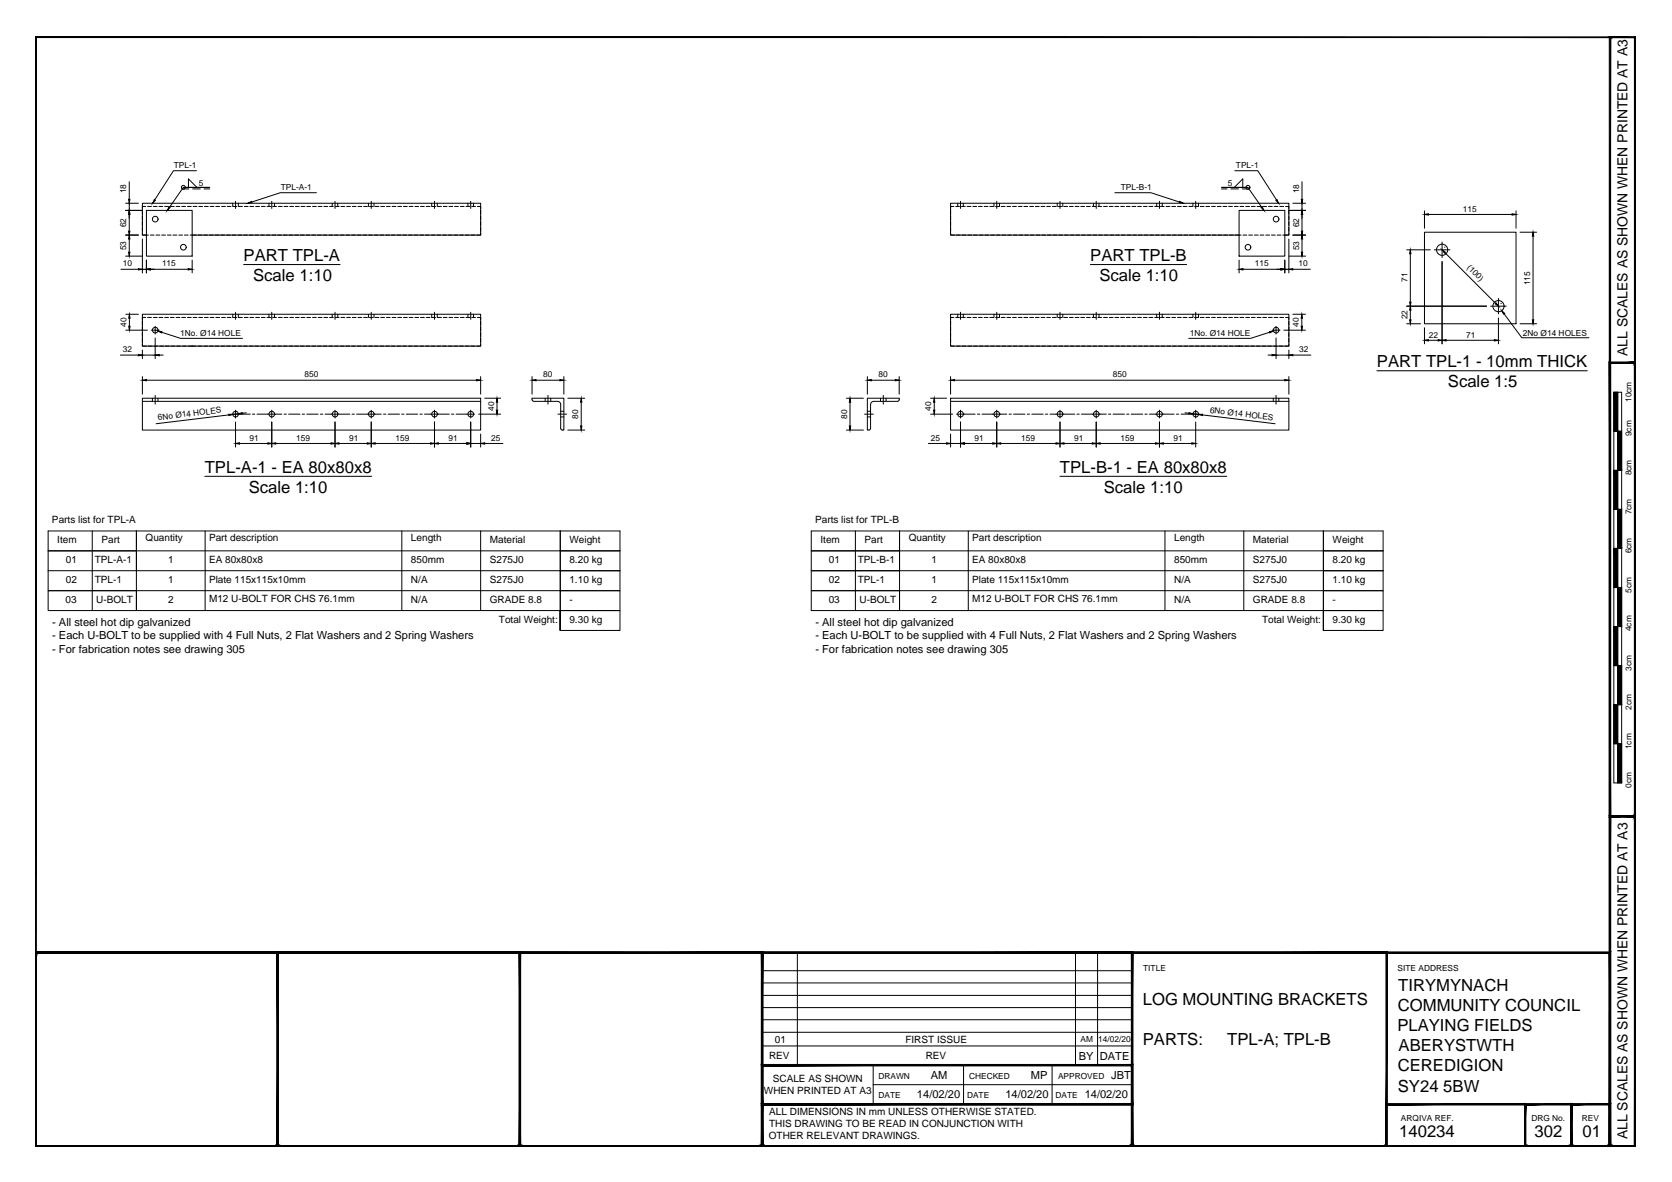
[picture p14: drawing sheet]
<svg xmlns="http://www.w3.org/2000/svg" width="420mm" height="297mm" viewBox="0 0 420 297" stroke-linecap="round" stroke-linejoin="round" font-family="sans-serif">
<defs><g id="words">
<g font-size="4.2">
<text x="61.2" y="65.6">PART TPL-A</text>
<text x="274" y="65.6">PART TPL-B</text>
<text x="63.6" y="70.7">Scale 1:10</text>
<text x="276.3" y="70.7">Scale 1:10</text>
<text x="346" y="92.3">PART TPL-1 - 10mm THICK</text>
<text x="363.8" y="97.3">Scale 1:5</text>
<text x="51.5" y="118.8">TPL-A-1 - EA 80x80x8</text>
<text x="266.3" y="118.8">TPL-B-1 - EA 80x80x8</text>
<text x="62.5" y="123.8">Scale 1:10</text>
<text x="277.4" y="123.8">Scale 1:10</text>
<text x="351.4" y="249">TIRYMYNACH</text>
<text x="287.2" y="252.5">LOG MOUNTING BRACKETS</text>
<text x="351.2" y="254.1">COMMUNITY COUNCIL</text>
<text x="287.2" y="262.5">PARTS:</text>
<text x="308.4" y="262.5">TPL-A; TPL-B</text>
<text x="351.1" y="259.1">PLAYING FIELDS</text>
<text x="351.2" y="269.2">CEREDIGION</text>
<text x="351.5" y="264.2">ABERYSTWTH</text>
<text x="351.3" y="274.3">SY24 5BW</text>
<text x="351.6" y="285.7">140234</text>
<text x="385.6" y="285.7">302</text>
<text x="397.7" y="285.7">01</text>
</g>
<g font-size="3.5">
<text x="409" y="89.4" transform="rotate(-90 409 89.4)">ALL SCALES AS SHOWN WHEN PRINTED AT A3</text>
<text x="409" y="286.3" transform="rotate(-90 409 286.3)">ALL SCALES AS SHOWN WHEN PRINTED AT A3</text>
</g>
<g font-size="2.8">
<text x="13.1" y="157.3">- All steel hot dip galvanized</text>
<text x="13.1" y="160.7">- Each U-BOLT to be supplied with 4 Full Nuts, 2 Flat Washers and 2 Spring Washers</text>
<text x="204.9" y="157.3">- All steel hot dip galvanized</text>
<text x="204.9" y="160.7">- Each U-BOLT to be supplied with 4 Full Nuts, 2 Flat Washers and 2 Spring Washers</text>
<text x="13.1" y="164.1">- For fabrication notes see drawing 305</text>
<text x="204.9" y="164.1">- For fabrication notes see drawing 305</text>
<text x="271.1" y="266.3">BY</text>
<text x="276.4" y="266.3">DATE</text>
<text x="233.9" y="271.1">AM</text>
<text x="259" y="271.1">MP</text>
<text x="279.3" y="271.1">JBT</text>
<text x="230.4" y="276">14/02/20</text>
<text x="252.7" y="276">14/02/20</text>
<text x="272.6" y="276">14/02/20</text>
</g>
<g font-size="2.5">
<text x="13.1" y="131.5">Parts list for TPL-A</text>
<text x="204.8" y="131.5">Parts list for TPL-B</text>
<text x="14.4" y="136.5">Item</text>
<text x="25.5" y="136.5">Part</text>
<text x="36.6" y="136">Quantity</text>
<text x="52.5" y="136">Part description</text>
<text x="103.3" y="136">Length</text>
<text x="123.1" y="136.5">Material</text>
<text x="143.1" y="136.5">Weight</text>
<text x="206.2" y="136.5">Item</text>
<text x="217.3" y="136.5">Part</text>
<text x="228.4" y="136">Quantity</text>
<text x="244.3" y="136">Part description</text>
<text x="295" y="136">Length</text>
<text x="314.9" y="136.5">Material</text>
<text x="334.9" y="136.5">Weight</text>
<text x="16.5" y="141.5">01</text>
<text x="23.8" y="141.5">TPL-A-1</text>
<text x="42.3" y="141.5">1</text>
<text x="52.5" y="141.5">EA 80x80x8</text>
<text x="103.3" y="141.5">850mm</text>
<text x="123.1" y="141.5">S275J0</text>
<text x="143.1" y="141.5">8.20 kg</text>
<text x="208.3" y="141.5">01</text>
<text x="215.6" y="141.5">TPL-B-1</text>
<text x="234.1" y="141.5">1</text>
<text x="244.3" y="141.5">EA 80x80x8</text>
<text x="295" y="141.5">850mm</text>
<text x="314.9" y="141.5">S275J0</text>
<text x="334.9" y="141.5">8.20 kg</text>
<text x="16.5" y="146.5">02</text>
<text x="23.8" y="146.5">TPL-1</text>
<text x="42.3" y="146.5">1</text>
<text x="52.5" y="146.5">Plate 115x115x10mm</text>
<text x="103.3" y="146.5">N/A</text>
<text x="123.1" y="146.5">S275J0</text>
<text x="143.1" y="146.5">1.10 kg</text>
<text x="208.3" y="146.5">02</text>
<text x="215.6" y="146.5">TPL-1</text>
<text x="234.1" y="146.5">1</text>
<text x="244.3" y="146.5">Plate 115x115x10mm</text>
<text x="295" y="146.5">N/A</text>
<text x="314.9" y="146.5">S275J0</text>
<text x="334.9" y="146.5">1.10 kg</text>
<text x="16.5" y="151.5">03</text>
<text x="24.2" y="151.5">U-BOLT</text>
<text x="42.3" y="151.5">2</text>
<text x="52.5" y="151.4">M12 U-BOLT FOR CHS 76.1mm</text>
<text x="103.3" y="151.5">N/A</text>
<text x="123.1" y="151.5">GRADE 8.8</text>
<text x="143.1" y="151.5">-</text>
<text x="208.2" y="151.5">03</text>
<text x="216" y="151.5">U-BOLT</text>
<text x="234.1" y="151.5">2</text>
<text x="244.3" y="151.4">M12 U-BOLT FOR CHS 76.1mm</text>
<text x="295" y="151.5">N/A</text>
<text x="314.9" y="151.5">GRADE 8.8</text>
<text x="334.9" y="151.5">-</text>
<text x="125.4" y="156.5">Total Weight:</text>
<text x="143.1" y="156.5">9.30 kg</text>
<text x="317.1" y="156.5">Total Weight:</text>
<text x="334.9" y="156.5">9.30 kg</text>
<text x="194.7" y="262">01</text>
<text x="227.5" y="262">FIRST ISSUE</text>
<text x="193.3" y="266.2">REV</text>
<text x="232.6" y="266.2">REV</text>
<text x="192" y="275">WHEN PRINTED AT A3</text>
<text x="194.2" y="272">SCALE AS SHOWN</text>
<text x="193.3" y="280.3">ALL DIMENSIONS IN mm UNLESS OTHERWISE STATED.</text>
<text x="193.2" y="286.3">OTHER RELEVANT DRAWINGS.</text>
<text x="193.3" y="283.3">THIS DRAWING TO BE READ IN CONJUNCTION WITH</text>
</g>
<g font-size="2.1">
<text x="43.7" y="42.3">TPL-1</text>
<text x="50" y="46.7">5</text>
<text x="70.6" y="47.8">TPL-A-1</text>
<text x="281.6" y="47.8">TPL-B-1</text>
<text x="308.5" y="46.7">5</text>
<text x="310.6" y="42.3">TPL-1</text>
<text x="31.7" y="48.6" transform="rotate(-90 31.7 48.6)">18</text>
<text x="326.5" y="48.6" transform="rotate(-90 326.5 48.6)">18</text>
<text x="367.6" y="53.2">115</text>
<text x="31.7" y="57.1" transform="rotate(-90 31.7 57.1)">62</text>
<text x="326.5" y="57.1" transform="rotate(-90 326.5 57.1)">62</text>
<text x="31.7" y="62.9" transform="rotate(-90 31.7 62.9)">53</text>
<text x="326.5" y="62.9" transform="rotate(-90 326.5 62.9)">53</text>
<text x="30.8" y="67">10</text>
<text x="40.7" y="67">115</text>
<text x="315.3" y="67">115</text>
<text x="326.3" y="67">10</text>
<text x="353.7" y="70.9" transform="rotate(-90 353.7 70.9)">71</text>
<text x="368.5" y="67.3" transform="rotate(45 368.5 67.3)">(100)</text>
<text x="384.5" y="71.7" transform="rotate(-90 384.5 71.7)">115</text>
<text x="31.8" y="82.1" transform="rotate(-90 31.8 82.1)">40</text>
<text x="326.4" y="82.1" transform="rotate(-90 326.4 82.1)">40</text>
<text x="353.7" y="80.3" transform="rotate(-90 353.7 80.3)">22</text>
<text x="30.9" y="88.5">32</text>
<text x="45.3" y="84.4">1No. Ø14 HOLE</text>
<text x="299" y="84.4">1No. Ø14 HOLE</text>
<text x="326.5" y="88.5">32</text>
<text x="359" y="84.8">22</text>
<text x="368.4" y="84.8">71</text>
<text x="382.7" y="84.3">2No Ø14 HOLES</text>
<text x="76.5" y="94.8">850</text>
<text x="136.5" y="94.8">80</text>
<text x="220.8" y="94.8">80</text>
<text x="279.6" y="94.8">850</text>
<text x="409.9" y="101" transform="rotate(-90 409.9 101)">10cm</text>
<text x="39.8" y="105.6" transform="rotate(-7 39.8 105.6)">6No Ø14 HOLES</text>
<text x="124.2" y="103.2" transform="rotate(-90 124.2 103.2)">40</text>
<text x="145.3" y="105.2" transform="rotate(-90 145.3 105.2)">80</text>
<text x="212.9" y="105.2" transform="rotate(-90 212.9 105.2)">80</text>
<text x="234" y="103.2" transform="rotate(-90 234 103.2)">40</text>
<text x="304" y="103.7" transform="rotate(7 304 103.7)">6No Ø14 HOLES</text>
<text x="62.7" y="110.7">91</text>
<text x="74.4" y="110.7">159</text>
<text x="87.7" y="110.7">91</text>
<text x="99.4" y="110.7">159</text>
<text x="112.7" y="110.7">91</text>
<text x="123.4" y="110.7">25</text>
<text x="233.9" y="110.7">25</text>
<text x="244.9" y="110.7">91</text>
<text x="256.6" y="110.7">159</text>
<text x="269.9" y="110.7">91</text>
<text x="281.6" y="110.7">159</text>
<text x="294.9" y="110.7">91</text>
<text x="409.9" y="109.6" transform="rotate(-90 409.9 109.6)">9cm</text>
<text x="409.9" y="119.5" transform="rotate(-90 409.9 119.5)">8cm</text>
<text x="409.9" y="129.3" transform="rotate(-90 409.9 129.3)">7cm</text>
<text x="409.9" y="139.1" transform="rotate(-90 409.9 139.1)">6cm</text>
<text x="409.9" y="148.9" transform="rotate(-90 409.9 148.9)">5cm</text>
<text x="409.9" y="158.6" transform="rotate(-90 409.9 158.6)">4cm</text>
<text x="409.9" y="168.6" transform="rotate(-90 409.9 168.6)">3cm</text>
<text x="409.9" y="178.3" transform="rotate(-90 409.9 178.3)">2cm</text>
<text x="409.9" y="188.3" transform="rotate(-90 409.9 188.3)">1cm</text>
<text x="409.9" y="198" transform="rotate(-90 409.9 198)">0cm</text>
<text x="287.3" y="243.9">TITLE</text>
<text x="351.2" y="243.9">SITE ADDRESS</text>
<text x="271.5" y="261.9">AM</text>
<text x="276" y="261.9">14/02/20</text>
<text x="220.8" y="271.1">DRAWN</text>
<text x="243.5" y="271.1">CHECKED</text>
<text x="265.9" y="271.1">APPROVED</text>
<text x="220.8" y="276">DATE</text>
<text x="243" y="276">DATE</text>
<text x="265.2" y="276">DATE</text>
<text x="352.1" y="281.6">ARQIVA REF.</text>
<text x="384.8" y="281.6">DRG No.</text>
<text x="397.5" y="281.6">REV</text>
</g>
</g></defs>
<g fill="none" stroke="#000" stroke-width=".25">
<path d="M31.6 59.1h3.2M31.6 52.9h4.2M31.6 51.1h3.2M32.5 45.7v4.4M32.5 51.1v1.8M32.5 53.9v4.2M35.8 58.6v.5h1M35.8 52.9v.9M35.8 54.3v.9M35.8 55.7v1M35.8 57.2v.9M36.6 51.9h-.8v.5"/>
<path d="M36.8 59.1h-1v-8h85v8h-72.5M36.8 52.9h11.5v11.5h-11.5zM36.8 59.1h.5M37.1 51.9h.9M37.8 59.1h.9M38.5 51.9h1M39.2 59.1h1M39.9 51.9h1M40.6 59.1h1M41.4 51.9h.9M42.1 59.1h.9M42.8 51.9h1"/>
<path d="M43.5 59.1h.9M44.2 51.9h1M44.9 59.1h1M45.7 51.9h.9M46.1 47.1h6.6h-6.6l-3.5 4.9M46.1 47.5h1.4M46.3 59.1h1M47.1 51.9h1M47.4 47.1v-2.1l2.1 2.1M47.8 59.1h1.5M48.4 47.5h1.9M48.5 51.9h1"/>
<path d="M49.4 42.9h-5.8l-4.7 7.3M49.8 59.1h.9M50 51.9h.9M51.2 59.1h1M51.3 47.5h1.4M51.4 51.9h.9M52.6 59.1h1M52.8 51.9h1M54.1 59.1h.9M54.2 51.9h1M55.5 59.1h.9M55.7 51.9h.9"/>
<path d="M56.9 59.1h1M57.1 51.9h.9M58.3 59.1h1M58.5 51.1v.8M58.5 51.9h1M59.2 50.6v1.8M59.8 59.1h.9M59.9 51.1v.8M60 51.9h.9M61.2 59.1h1M61.4 51.9h.9M62.6 59.1h1"/>
<path d="M62.8 51.9h1M64.1 59.1h.9M64.2 51.9h1M65.5 59.1h.9M65.7 51.9h.9M66.9 59.1h1M67.1 51.9h1M67.6 51.1v.8M68.3 50.6v1.8M68.4 59.1h.9M68.5 51.9h1M69 51.1v.8"/>
<path d="M69.8 59.1h.9M70 51.9h.9M71.2 59.1h1M71.4 51.9h.9M72.6 59.1h1M72.8 51.9h1M74.1 59.1h.9M74.2 51.9h1M75.5 59.1h.9M75.7 51.9h.9M76.9 59.1h1M77.1 51.9h.9"/>
<path d="M78.3 59.1h1M78.5 51.9h1M79.5 48.4h-9.1l-7.1 2.4M79.8 59.1h.9M80 51.9h.9M81.2 59.1h1M81.4 51.9h.9M82.6 59.1h1M82.8 51.9h1M83.5 51.1v.8M84.1 59.1h.9M84.2 50.6v1.8"/>
<path d="M84.3 51.9h.9M84.9 51.1v.8M85.5 59.1h1M85.7 51.9h.9M86.9 59.1h1M87.1 51.9h1M88.4 59.1h.9M88.5 51.9h1M89.8 59.1h.9M90 51.9h.9M91.2 59.1h1M91.4 51.9h.9"/>
<path d="M92.6 51.1v.8M92.6 59.1h1M92.8 51.9h1M93.3 50.6v1.8M94 51.1v.8M94.1 59.1h.9M94.2 51.9h1M95.5 59.1h.9M95.7 51.9h.9M96.9 59.1h1M97.1 51.9h1M98.3 59.1h1"/>
<path d="M98.5 51.9h1M99.8 59.1h.9M100 51.9h.9M101.2 59.1h1M101.4 51.9h.9M102.6 59.1h1M102.8 51.9h1M104.1 59.1h.9M104.3 51.9h.9M105.5 59.1h1M105.7 51.9h.9M106.9 59.1h1"/>
<path d="M107.1 51.9h1M108.4 59.1h.9M108.5 51.1v.8M108.5 51.9h1M109.2 50.6v1.8M109.8 59.1h.9M109.9 51.1v.8M110 51.9h.9M111.2 59.1h1M111.4 51.9h.9M112.6 59.1h1M112.8 51.9h1"/>
<path d="M114.1 59.1h.9M114.2 51.9h1M115.5 59.1h.9M115.7 51.9h.9M116.9 59.1h1M117.1 51.9h1M117.6 51.1v.8M118.3 50.6v1.8M118.3 59.1h1M118.5 51.9h1M119 51.1v.8M120 51.9h.8v.5"/>
<path d="M120.8 58.6v.5h-1M120.8 52.9v.9M120.8 54.3v.9M120.8 55.7v1M120.8 57.2v.9M238.9 58.6v.5h1M238.9 52.9v.9M238.9 54.3v.9M238.9 55.7v1M238.9 57.2v.9M239.7 51.9h-.8v.5M240.2 51.9h.9"/>
<path d="M240.4 59.1h.9M240.7 51.1v.8M241.4 50.6v1.8M241.6 51.9h1M241.8 59.1h.9M242.1 51.1v.8M243 51.9h1M243.2 59.1h1M244.5 51.9h.9M244.6 59.1h1M245.9 51.9h.9M246.1 59.1h.9"/>
<path d="M247.3 51.9h1M247.5 59.1h.9M248.7 51.9h1M248.9 59.1h1M249.8 51.1v.8M250.2 51.9h.9M250.3 59.1h1M250.5 50.6v1.8M251.2 51.1v.8M251.6 51.9h.9M251.8 59.1h.9M253 51.9h1"/>
<path d="M253.2 59.1h1M254.5 51.9h.9M254.6 59.1h1M255.9 51.9h.9M256.1 59.1h.9M257.3 51.9h1M257.5 59.1h1M258.7 51.9h1M258.9 59.1h1M260.2 51.9h.9M260.4 59.1h.9M261.6 51.9h1"/>
<path d="M261.8 59.1h.9M263 51.9h1M263.2 59.1h1M264.5 51.9h.9M264.6 59.1h1M265.7 51.1v.8M265.9 51.9h.9M266.1 59.1h.9M266.4 50.6v1.8M267.1 51.1v.8M267.3 51.9h1M267.5 59.1h.9"/>
<path d="M268.7 51.9h1M268.9 59.1h1M270.2 51.9h.9M270.3 59.1h1M271.6 51.9h.9M271.8 59.1h.9M273 51.9h1M273.2 59.1h1M274.5 51.9h.9M274.6 59.1h1M274.8 51.1v.8M275.5 50.6v1.8"/>
<path d="M275.9 51.9h.9M276.1 59.1h.9M276.2 51.1v.8M277.3 51.9h1M277.5 59.1h1M278.8 51.9h.9M278.9 59.1h1M280.1 48.4h9.1l7.2 2.4M280.2 51.9h.9M280.4 59.1h.9M281.6 51.9h1M281.8 59.1h.9"/>
<path d="M283 51.9h1M283.2 59.1h1M284.5 51.9h.9M284.6 59.1h1M285.9 51.9h.9M286.1 59.1h.9M287.3 51.9h1M287.5 59.1h.9M288.7 51.9h1M288.9 59.1h1M290.2 51.9h.9M290.4 59.1h.9"/>
<path d="M290.7 51.1v.8M291.4 50.6v1.8M291.6 51.9h1M291.8 59.1h.9M292.1 51.1v.8M293 51.9h1M293.2 59.1h1M294.5 51.9h.9M294.6 59.1h1M295.9 51.9h.9M296.1 59.1h.9M297.3 51.9h1"/>
<path d="M297.5 59.1h1M298.8 51.9h.9M298.9 59.1h1M299.8 51.1v.8M300.2 51.9h.9M300.4 59.1h.9M300.5 50.6v1.8M301.2 51.1v.8M301.6 51.9h1M301.8 59.1h.9M303 51.9h1M303.2 59.1h1"/>
<path d="M304.5 51.9h.9M304.6 59.1h1M305.9 51.9h.9M306.1 59.1h.9M307 47.5h1.4M307.3 51.9h1M307.5 59.1h.9M308.7 51.9h1M308.9 59.1h1M309.3 47.5h1.9M310.2 47.1l2.1-2.1v2.1M310.2 51.9h.9"/>
<path d="M310.3 42.9h5.8l4.7 7.3M310.4 59.1h1.5M311.4 59.1h-72.5v-8h85v8h-1M311.4 52.9h11.5v11.5h-11.5zM311.6 51.9h1M312.2 47.5h1.4M312.4 59.1h.9M313 51.9h1M313.6 47.1h-6.6h6.6l3.4 4.9M313.8 59.1h.9M314.5 51.9h.9M315.2 59.1h1"/>
<path d="M315.9 51.9h1M316.6 59.1h1M317.3 51.9h1M318.1 59.1h.9M318.8 51.9h.9M319.5 59.1h.9M320.2 51.9h.9M320.9 59.1h1M321.6 51.9h1M322.4 59.1h.5M323 51.9h.9v.5M323.9 58.6v.5h-1"/>
<path d="M323.9 52.9h4.2M323.9 52.9v.9M323.9 54.3v.9M323.9 55.7v1M323.9 57.2v.9M324.9 59.1h3.2M324.9 51.1h3.2M327.2 45.7v4.4M327.2 51.1v1.8M327.2 53.9v4.2M358 58.4h23v23h-23zM358 53v4.4"/>
<path d="M359 53.9h21M381 53v4.4M382 58.4h4.1M385.2 59.4v21M30.4 67.7h4.4M31.6 64.4h4.2M31.6 79h3.2M32.5 60.1v3.3M32.5 80v2M35.8 79h85v8h-85zM35.8 60.1v8.5M35.8 67.7h1"/>
<path d="M36.6 79.8h-.8v.5M36.8 65.4v3.2M37.1 79.8h.9M37.8 67.7h9.5M38.5 79.8h1M39.9 79.8h1M41.4 79.8h.9M42.8 79.8h1M44.2 79.8h1M45.7 79.8h.9M47.1 79.8h1M48.3 65.4v3.2"/>
<path d="M48.5 79.8h1M50 79.8h.9M51.4 79.8h.9M52.8 79.8h1M54.2 79.8h1M55.7 79.8h.9M57.1 79.8h.9M58.5 79v.8M58.5 79.8h1M59.2 78.5v1.8M59.9 79v.8M60 79.8h.9"/>
<path d="M61.2 66.5h24.3M61.4 79.8h.9M62.8 79.8h1M64.2 79.8h1M65.7 79.8h.9M67.1 79.8h1M67.6 79v.8M68.3 78.5v1.8M68.5 79.8h1M69 79v.8M70 79.8h.9M71.4 79.8h.9"/>
<path d="M72.8 79.8h1M74.2 79.8h1M75.7 79.8h.9M77.1 79.8h.9M78.5 79.8h1M80 79.8h.9M81.4 79.8h.9M82.8 79.8h1M83.5 79v.8M84.2 78.5v1.8M84.3 79.8h.9M84.9 79v.8"/>
<path d="M85.7 79.8h.9M87.1 79.8h1M88.5 79.8h1M90 79.8h.9M91.4 79.8h.9M92.6 79v.8M92.8 79.8h1M93.3 78.5v1.8M94 79v.8M94.2 79.8h1M95.7 79.8h.9M97.1 79.8h1"/>
<path d="M98.5 79.8h1M100 79.8h.9M101.4 79.8h.9M102.8 79.8h1M104.3 79.8h.9M105.7 79.8h.9M107.1 79.8h1M108.5 79v.8M108.5 79.8h1M109.2 78.5v1.8M109.9 79v.8M110 79.8h.9"/>
<path d="M111.4 79.8h.9M112.8 79.8h1M114.2 79.8h1M115.7 79.8h.9M117.1 79.8h1M117.6 79v.8M118.3 78.5v1.8M118.5 79.8h1M119 79v.8M120 79.8h.8v.5M238.9 79h85v8h-85zM239.7 79.8h-.8v.5"/>
<path d="M240.2 79.8h.9M240.7 79v.8M241.4 78.5v1.8M241.6 79.8h1M242.1 79v.8M243 79.8h1M244.5 79.8h.9M245.9 79.8h.9M247.3 79.8h1M248.7 79.8h1M249.8 79v.8M250.2 79.8h.9"/>
<path d="M250.5 78.5v1.8M251.2 79v.8M251.6 79.8h.9M253 79.8h1M254.5 79.8h.9M255.9 79.8h.9M257.3 79.8h1M258.7 79.8h1M260.2 79.8h.9M261.6 79.8h1M263 79.8h1M264.5 79.8h.9"/>
<path d="M265.7 79v.8M265.9 79.8h.9M266.4 78.5v1.8M267.1 79v.8M267.3 79.8h1M268.7 79.8h1M270.2 79.8h.9M271.6 79.8h.9M273 79.8h1M274 66.5h24.2M274.5 79.8h.9M274.8 79v.8"/>
<path d="M275.5 78.5v1.8M275.9 79.8h.9M276.2 79v.8M277.3 79.8h1M278.8 79.8h.9M280.2 79.8h.9M281.6 79.8h1M283 79.8h1M284.5 79.8h.9M285.9 79.8h.9M287.3 79.8h1M288.7 79.8h1"/>
<path d="M290.2 79.8h.9M290.7 79v.8M291.4 78.5v1.8M291.6 79.8h1M292.1 79v.8M293 79.8h1M294.5 79.8h.9M295.9 79.8h.9M297.3 79.8h1M298.8 79.8h.9M299.8 79v.8M300.2 79.8h.9"/>
<path d="M300.5 78.5v1.8M301.2 79v.8M301.6 79.8h1M303 79.8h1M304.5 79.8h.9M305.9 79.8h.9M307.3 79.8h1M308.7 79.8h1M310.2 79.8h.9M311.4 65.4v3.2M311.6 79.8h1M312.4 67.7h9.5"/>
<path d="M313 79.8h1M314.5 79.8h.9M315.9 79.8h1M317.3 79.8h1M318.8 79.8h.9M320.2 79.8h.9M321.6 79.8h1M322.9 67.7h1M322.9 65.4v3.2M323 79.8h.9v.5M323.9 60.1v8.5M323.9 64.4h4.2"/>
<path d="M324.9 67.7h4.4M324.9 79h3.1M327.1 80v2M327.2 60.1v3.3M353.5 62.8h5.9M353.5 76.9h20.1M354.4 63.8v12.1M354.4 77.9v2.5M360.4 62.8h3.9M362.4 60.8v3.9M362.4 65.7v20.7M363.1 62.1h-.1"/>
<path d="M363.1 63.5l12.7 12.7M374.6 76.9h3.9M376.5 75v3.9M376.5 79.9v6.5M377.2 76.2v.1M378 78.9l4.4 6h16.9M30.3 89.2h4.5M31.6 83h5.4M35.8 86.5v.5h1M35.8 80.8v.9M35.8 82.2v.9M35.8 83.6v1"/>
<path d="M35.8 85v1M35.8 88v2.1M35.8 94.6v4.5M35.8 89.2h3.2M36.8 95.5h83M37.3 87h.9M38 83h2M38.7 87h1M39 82v1.9M39 84.9v5.2M39 99.4v2.2M40 89.2h1"/>
<path d="M40.1 87h1M40.6 83.5l4.8 1.5h15.5M41.6 87h.9M43 87h.9M44.4 87h1M45.9 87h.9M47.3 87h2M49.8 87h.9M51.2 87h1M52.6 87h1M54.1 87h.9M55.5 87h.9"/>
<path d="M56.9 87h1M58.3 87h1M59.8 87h.9M61.2 87h1M62.6 87h1M64.1 87h.9M65.5 87h.9M66.9 87h1M68.4 87h.9M69.8 87h.9M71.2 87h1M72.6 87h1"/>
<path d="M74.1 87h.9M75.5 87h.9M76.9 87h1M78.3 87h1M79.8 87h.9M81.2 87h1M82.6 87h1M84.1 87h.9M85.5 87h1M86.9 87h1M88.4 87h.9M89.8 87h.9"/>
<path d="M91.2 87h1M92.6 87h1M94.1 87h.9M95.5 87h.9M96.9 87h1M98.3 87h1M99.8 87h.9M101.2 87h1M102.6 87h1M104.1 87h.9M105.5 87h1M106.9 87h1"/>
<path d="M108.4 87h.9M109.8 87h.9M111.2 87h1M112.6 87h1M114.1 87h.9M115.5 87h.9M116.9 87h1M118.3 87h1M120.8 86.5v.5h-1M120.8 80.8v.9M120.8 82.2v.9M120.8 83.6v1"/>
<path d="M120.8 85v1M120.8 94.6v4.5M133.7 94.6v4.5M134.7 95.5h6M137.7 99.4v2.2M141.7 94.6v4.5M218 94.6v4.5M219 95.5h6M222 99.4v2.2M226 94.6v4.5M238.9 86.5v.5h1M238.9 80.8v.9"/>
<path d="M238.9 82.2v.9M238.9 83.6v1M238.9 85v1M238.9 94.6v4.5M239.9 95.5h83M240.4 87h.9M241.8 87h.9M243.2 87h1M244.6 87h1M246.1 87h.9M247.5 87h.9M248.9 87h1"/>
<path d="M250.3 87h1M251.8 87h.9M253.2 87h1M254.6 87h1M256.1 87h.9M257.5 87h1M258.9 87h1M260.4 87h.9M261.8 87h.9M263.2 87h1M264.6 87h1M266.1 87h.9"/>
<path d="M267.5 87h.9M268.9 87h1M270.3 87h1M271.8 87h.9M273.2 87h1M274.6 87h1M276.1 87h.9M277.5 87h1M278.9 87h1M280.4 87h.9M281.8 87h.9M283.2 87h1"/>
<path d="M284.6 87h1M286.1 87h.9M287.5 87h.9M288.9 87h1M290.4 87h.9M291.8 87h.9M293.2 87h1M294.6 87h1M296.1 87h.9M297.5 87h1M298.9 87h1M300.4 87h.9"/>
<path d="M301.8 87h.9M303.2 87h1M304.6 87h1M306.1 87h.9M307.5 87h.9M308.9 87h1M310.4 87h2M312.9 87h.9M314.3 87h.9M315.7 87h1M317.1 87h1M318.6 87h.9"/>
<path d="M318.7 89.2h.9M319 83.5l-4.7 1.5h-15.6M319.7 83h1.9M320 87h1M320.7 89.2h3.2M320.7 82v1.9M320.7 84.9v5.2M320.7 99.4v2.2M321.4 87h1M322.6 83h5.4M323.9 86.5v.5h-1M323.9 80.8v.9"/>
<path d="M323.9 82.2v.9M323.9 83.6v1M323.9 85v1M323.9 88v2.1M323.9 94.6v4.5M324.9 89.2h4.5M346 93.2h52.9M353.5 81.4h3.5M358 82.4v4M359 85.5h2.4M363.4 85.5h12.1M382 81.4h4.1"/>
<path d="M405.5 98.6h2v98.1h-2zM406.5 98.6v98.1M35.8 100.1h85v8h-85zM35.8 100.9h85M38.3 100.1v.8M39.7 100.1v.8M51.5 119.7h41.9M57.5 104.3l-18.3 2.2M58.2 104.1h4.7M59.2 103.1v2M59.2 106v6.4M59.9 104l-1.4 .2"/>
<path d="M60.2 111.4h7.1M61.9 103.7l-1 .2M63.4 104.1h.6M64.6 104.1h6.2M68.3 103.1v2M68.3 106v6.4M69.3 111.4h13.9M71.4 104.1h.6M72.5 104.1h2.9M76 104.1h.5M77.1 104.1h2.9M80.5 104.1h.6"/>
<path d="M81.7 104.1h6.2M84.2 103.1v2M84.2 106v6.4M85.2 111.4h7.1M88.5 104.1h.5M89.6 104.1h6.2M93.3 103.1v2M93.3 106v6.4M94.3 111.4h13.9M96.4 104.1h.6M97.5 104.1h2.9M101 104.1h.5"/>
<path d="M102.1 104.1h2.9M105.5 104.1h.6M106.7 104.1h6.2M109.2 103.1v2M109.2 106v6.4M110.2 111.4h7.1M113.5 104.1h.5M114.6 104.1h4.7M118.3 103.1v2M118.3 106v6.4M118.3 111.4h2.5M120.3 104.1h5.5"/>
<path d="M120.8 109.1v3.3M121.8 111.4h4.6M121.8 100.1h4M124.9 101.1v2M133.7 100.1h8v8l-.6-.1-.2-.3v-6a.79 .79 0 0 0-.8-.8l-6-.1-.3-.2zM137 100.1v.8M138.4 100.1v.8M140.2 104.1h2.2M140.9 103.4h.8M140.9 104.8h.8M142.7 100.1h4.2M142.7 108.1h4.2"/>
<path d="M146.1 101.1v6M212.7 100.1h4.3M212.7 108.1h4.3M213.6 101.1v6M217.3 104.1h2.2M218 103.4h.8M218 104.8h.8M221.3 100.1v.8M222.7 100.1v.8M225.6 100.9h-6a.79 .79 0 0 0-.8 .8M225.6 100.8l.3-.2 .1-.5h-8v8l.6-.1 .2-.3v-6M233.3 111.4h4.6"/>
<path d="M233.9 104.1h5.5M233.9 100.1h4M234.8 101.1v2M238.9 100.1h85v8h-85zM238.9 100.9h85M238.9 111.4h2.5M238.9 109.1v3.3M240.4 104.1h4.7M241.4 103.1v2M241.4 106v6.4M242.4 111.4h7.1M245.6 104.1h.6"/>
<path d="M246.8 104.1h6.2M250.5 103.1v2M250.5 106v6.4M251.5 111.4h13.9M253.6 104.1h.5M254.7 104.1h2.9M258.1 104.1h.6M259.3 104.1h2.8M262.7 104.1h.6M263.8 104.1h6.3M266.3 119.7h42M266.4 103.1v2"/>
<path d="M266.4 106v6.4M267.4 111.4h7.1M270.6 104.1h.6M271.8 104.1h6.2M275.5 103.1v2M275.5 106v6.4M276.5 111.4h13.9M278.6 104.1h.5M279.7 104.1h2.9M283.1 104.1h.6M284.3 104.1h2.8M287.7 104.1h.6"/>
<path d="M288.8 104.1h6.2M291.4 103.1v2M291.4 106v6.4M292.4 111.4h7.1M295.6 104.1h.6M296.8 104.1h4.6M297.8 103.7l1 .2M299.8 104l1.4 .2M300.5 103.1v2M300.5 106v6.4M302.2 104.3l18.2 2.2M320 100.1v.8"/>
<path d="M321.4 100.1v.8M405.5 118.2h2M405.5 108.4h2M23.2 133.4v20M34.3 138.4h-22.2h143.7M34.3 133.4v20M51.5 133.4v20M101 133.4v20M120.8 133.4v20M203.9 133.4h143.7v15h-15v-15v25v-5h-128.7zM215 133.4v20M226 138.4h-22.1h143.7"/>
<path d="M226 133.4v20M243.3 133.4v20M292.7 133.4v20M312.6 133.4v20M405.5 137.8h2M405.5 128h2M12.1 143.4h143.7M34.3 148.4h-22.2v-15h143.7v15h-15v-15v25M140.8 148.4h-128.7v5h128.7M140.8 148.4h15v5h-15zM140.8 153.4h15v5h-15zM203.9 143.4h143.7"/>
<path d="M203.9 148.4h128.7M332.6 148.4h15v5h-15zM332.6 153.4h15v5h-15zM405.5 157.5h2M405.5 147.7h2M405.5 177.1h2M405.5 167.3h2M405.5 186.9h2M200.4 239.4v28.3M270.3 239.4v28.3M275.8 239.4v28.3M191.5 250.1h93"/>
<path d="M191.5 247h93M191.5 243.9h93M191.5 256.3h93M191.5 253.2h93M191.5 259.4h93M191.5 262.8h93M219.4 267.7v9.8M219.4 272.6h65.1M242.1 267.7v9.8M264.4 267.7v9.8"/>
<circle cx="39" cy="55.1" r=".71"/>
<circle cx="46.1" cy="47.1" r=".5"/>
<circle cx="313.6" cy="47.1" r=".5"/>
<circle cx="320.7" cy="55.1" r=".71"/>
<circle cx="46.1" cy="62.1" r=".71"/>
<circle cx="313.6" cy="62.1" r=".71"/>
<circle cx="362.4" cy="62.8" r="1.41"/>
<circle cx="376.6" cy="76.9" r="1.41"/>
<circle cx="39" cy="83" r=".71"/>
<circle cx="320.7" cy="83" r=".71"/>
<circle cx="59.2" cy="104.1" r=".71"/>
<circle cx="68.3" cy="104.1" r=".71"/>
<circle cx="84.2" cy="104.1" r=".71"/>
<circle cx="93.3" cy="104.1" r=".71"/>
<circle cx="109.2" cy="104.1" r=".71"/>
<circle cx="118.3" cy="104.1" r=".71"/>
<circle cx="241.4" cy="104.1" r=".71"/>
<circle cx="250.5" cy="104.1" r=".71"/>
<circle cx="266.4" cy="104.1" r=".71"/>
<circle cx="275.5" cy="104.1" r=".71"/>
<circle cx="291.4" cy="104.1" r=".71"/>
<circle cx="300.5" cy="104.1" r=".71"/>
</g>
<g fill="#000" stroke="#000" stroke-width=".25">
<path d="M32.5 52.9l.1 1h-.3zM32.3 50.1h.3l-.1 1zM32.3 58.1h.3l-.1 1zM38.8 50.1l.2 .2-.6 .8zM42.5 51.9l.2 .2-.7 .8zM62.3 51.1l.9-.5 .1 .3zM296.4 50.6l1 .5-1.1-.2zM316.9 52.1l.3-.2 .4 1zM320.6 50.3l.3-.2 .4 1zM327.2 52.9l.1 1h-.3zM327 50.1h.3l-.1 1zM327 58.1h.3l-.1 1z"/>
<path d="M358 53.9l1-.2v.4zM380 53.7l1 .2-1 .2zM385.2 58.4l.2 1h-.3zM32.5 59.1l.1 1h-.3zM32.3 63.4h.3l-.1 1zM32.5 79l.2 1h-.4zM34.8 67.5l1 .2-1 .1zM36.8 67.7l1-.2v.3zM47.3 67.5l1 .2-1 .1zM311.4 67.7l1-.2v.3zM321.9 67.5l1 .2-1 .1zM323.9 67.7l1-.2v.3z"/>
<path d="M327.1 79l.2 1h-.3zM327.2 59.1l.1 1h-.3zM327 63.4h.3l-.1 1zM354.4 76.9l.2 1h-.4zM354.2 75.9h.4l-.2 1zM354.4 62.8l.2 1h-.4zM362.4 62.8l.8 .6-.2 .2zM375.7 76.3l.2-.2 .6 .8zM377.4 78.1l.7 .7-.3 .2zM32.3 82h.4l-.2 1zM34.8 89.1l1 .1-1 .2zM35.8 95.5l1-.1v.3z"/>
<path d="M39 89.2l1-.1v.3zM39.7 83.2l1 .1-.1 .4zM119.8 95.4l1 .1-1 .2zM133.7 95.5l1-.1v.3zM140.7 95.4l1 .1-1 .2zM218 95.5l1-.1v.3zM225 95.4l1 .1-1 .2zM238.9 95.5l1-.1v.3zM319 83.3l1-.1-.9 .5zM319.6 89.1l1.1 .1-1.1 .2zM322.9 95.4l1 .1-1 .2zM323.9 89.2l1-.1v.3z"/>
<path d="M327 82h.3l-.2 1zM354.2 80.4h.4l-.2 1zM358 85.5l1-.2v.4zM361.4 85.3l1 .2-1 .2zM362.4 85.5l1-.2v.4zM375.5 85.3l1 .2-1 .2zM385.1 80.4h.3l-.2 1zM57.5 104.1l1 .1-1 .2zM59.2 111.4l1-.1v.3zM59.9 104l1-.3v.3zM67.3 111.3l1 .1-1 .2zM68.3 111.4l1-.1v.3z"/>
<path d="M83.2 111.3l1 .1-1 .2zM84.2 111.4l1-.1v.3zM92.3 111.3l1 .1-1 .2zM93.3 111.4l1-.1v.3zM108.2 111.3l1 .1-1 .2zM109.2 111.4l1-.1v.3zM117.3 111.3l1 .1-1 .2zM120.8 111.4l1-.1v.3zM124.7 103.1h.4l-.2 1zM124.9 100.1l.2 1h-.4zM146.1 100.1l.1 1h-.3zM145.9 107.1h.3l-.1 1z"/>
<path d="M213.6 100.1l.2 1h-.4zM213.4 107.1h.4l-.2 1zM234.6 103.1h.3l-.1 1zM234.8 100.1l.1 1h-.3zM237.9 111.3l1 .1-1 .2zM241.4 111.4l1-.1v.3zM249.5 111.3l1 .1-1 .2zM250.5 111.4l1-.1v.3zM265.4 111.3l1 .1-1 .2zM266.4 111.4l1-.1v.3zM274.5 111.3l1 .1-1 .2zM275.5 111.4l1-.1v.3z"/>
<path d="M290.4 111.3l1 .1-1 .2zM291.4 111.4l1-.1v.3zM298.8 103.7l1 .3h-1zM299.5 111.3l1 .1-1 .2zM301.2 104.2l1-.1-.1 .3z"/>
<path d="M8.9 9.3l.2 .1h401.6zM8.9 9.3h402l-.2 .1z"/>
<path d="M404.4 9.3l.3 .1zM404.4 9.3l.3 .1-.3 278.6zM404.7 9.4l-.3 278.6 .3-.1zM404.4 288l.3-.1z"/>
<path d="M404.6 9.3l.1 .1h6zM404.6 9.3h6.3l-.2 .1z"/>
<path d="M410.7 9.4v278.5l.2-278.6zM410.9 9.3v278.7l-.2-.1z"/>
<path d="M410.7 9.4v278.5l.2-278.6zM410.9 9.3v278.7l-.2-.1z"/>
<path d="M404.4 91l.3 .3 6.2-.3zM404.7 91.3l6.2-.3-.2 .3zM410.9 91l-.2 .3z"/>
<path d="M404.4 91l.3 114v-113.7zM404.4 91l.3 114-.3 .3z"/>
<path d="M405.5 98.6l1 9.8v-9.8zM405.5 98.6l1 9.8h-1z"/>
<path d="M410.9 91.1l-.2 .2 .2 113.9zM410.7 91.3l.2 113.9-.2-.2zM410.7 205l.2 .3zM404.7 205h6l.2 .3zM404.7 205l-.3 .3h6.5z"/>
<path d="M405.5 118.2l1 9.8v-9.8zM405.5 118.2l1 9.8h-1z"/>
<path d="M406.5 108.4l1 9.8v-9.8zM406.5 108.4l1 9.8h-1z"/>
<path d="M405.5 137.8l1 9.8v-9.8zM405.5 137.8l1 9.8h-1z"/>
<path d="M406.5 128l1 9.8v-9.8zM406.5 128l1 9.8h-1z"/>
<path d="M405.5 157.5l1 9.8v-9.8zM405.5 157.5l1 9.8h-1z"/>
<path d="M406.5 147.6l1 9.9v-9.9zM406.5 147.6l1 9.9h-1z"/>
<path d="M405.5 177.1l1 9.8v-9.8zM405.5 177.1l1 9.8h-1z"/>
<path d="M406.5 167.3l1 9.8v-9.8zM406.5 167.3l1 9.8h-1z"/>
<path d="M406.5 186.9l1 9.8v-9.8zM406.5 186.9l1 9.8h-1z"/>
<path d="M404.4 205l.3 .3 6.2-.3zM404.7 205.3l6.2-.3-.2 .3zM410.9 205l-.2 .3z"/>
<path d="M410.9 205.1l-.2 .2 .2 82.7zM410.7 205.3l.2 82.7-.2-.1zM410.7 287.9l.2 .1z"/>
<path d="M8.9 239.2l.2 .4zM8.9 239.2l395.5 .4h-395.3zM8.9 239.2l395.5 .4 .3-.4z"/>
<path d="M9.1 239.6h60.5l.3-.4zM8.9 239.2h61l-60.8 .4zM8.9 239.2l.2 .4z"/>
<path d="M69.9 239.6h60.6l.3-.4zM69.6 239.2h61.2l-60.9 .4zM69.6 239.2l.3 48.7v-48.3zM69.6 239.2l.3 48.7-.3 .1zM69.6 288l.3-.1z"/>
<path d="M130.8 239.6h60.5l.4-.4zM130.5 239.2h61.2l-60.9 .4zM130.5 239.2l.3 48.7v-48.3zM130.5 239.2l.3 48.7-.3 .1zM130.5 288l.3-.1z"/>
<path d="M191.7 239.6h92.6l.4-.4zM191.3 239.2h93.4l-93 .4zM191.3 239.2l.4 48.7v-48.3zM191.3 239.2l.4 48.7-.4 .1zM191.3 288l.4-.1z"/>
<path d="M284.7 239.6h63.6l.3-.4zM284.3 239.2h64.3l-63.9 .4zM284.3 239.2l.4 48.7v-48.3zM284.3 239.2l.4 48.7-.4 .1zM284.3 288l.4-.1z"/>
<path d="M404.7 239.2l-.3 .4 .3 48.4zM404.4 239.6l.3 48.4-.3-.1zM404.4 287.9l.3 .1z"/>
<path d="M191.3 277.3l.4 .4 93-.4zM191.7 277.7l93-.4-.4 .4zM284.7 277.3l-.4 .4 .4 10.3zM284.3 277.7l.4 10.3-.4-.1zM284.3 287.9l.4 .1z"/>
<path d="M191.3 277.7h93.4l-.4-.4zM191.3 277.7l.4-.4h92.6zM191.3 267.5v10.2l.4-.4zM191.3 267.5l.4 .4v9.4zM191.3 267.5l.4 .4 93-.4zM191.7 267.9l93-.4-.4 .4zM284.7 267.5l-.4 .4 .4 9.8zM284.3 267.9l.4 9.8-.4-.4z"/>
<path d="M383.1 277.3l.3 .4 11.7-.4zM383.4 277.7l11.7-.4-.4 .4zM394.7 277.7l.4 10.3v-10.7zM394.7 277.7l.4 10.3-.4-.1zM394.7 287.9l.4 .1z"/>
<path d="M348.5 277.7h34.8v-.4zM348.5 277.3h34.8l-34.8 .4z"/>
<path d="M394.7 277.3l.4 .4 9.6-.4zM395.1 277.7l9.6-.4-.3 .4zM404.7 277.3l-.3 .4 .3 10.3zM404.4 277.7l.3 10.3-.3-.1zM404.4 287.9l.3 .1z"/>
<path d="M9.1 9.4l-.2 278.6 .2-.1zM8.9 9.3l.2 .1-.2 278.6z"/>
<path d="M9.1 239.6l-.2 48.4 .2-.1zM8.9 239.4l.2 .2-.2 48.4z"/>
<path d="M9.1 287.9l60.7 .1-.2-.1zM9.1 287.9l60.7 .1h-60.9z"/>
<path d="M69.6 287.9l.3 .1zM69.9 239.2v48.8l-.3-.1zM69.9 239.2l-.3 .4v48.3z"/>
<path d="M69.9 287.9l60.7 .1-.1-.1zM69.9 287.9l60.7 .1h-60.8z"/>
<path d="M130.5 287.9l.3 .1zM130.8 239.2v48.8l-.3-.1zM130.8 239.2l-.3 .4v48.3z"/>
<path d="M130.8 287.9l60.7 .1-.2-.1zM130.8 287.9l60.7 .1h-60.9z"/>
<path d="M191.3 287.9l.4 .1zM191.7 239.2v48.8l-.4-.1zM191.3 239.6v48.3l.4-48.7z"/>
<path d="M191.7 287.9l92.8 .1-.2-.1zM191.7 287.9l92.8 .1h-93z"/>
<path d="M284.3 287.9l.4 .1zM284.7 239.2v48.8l-.4-.1zM284.7 239.2l-.4 .4v48.3z"/>
<path d="M191.5 288h93l-.2-.1zM191.5 288l.2-.1h92.6zM191.3 288l.4-.1zM191.7 277.7v10.2l-.4 .1zM191.3 277.3v10.7l.4-10.3z"/>
<path d="M284.7 287.9l63.8 .1-.2-.1zM284.7 287.9l63.8 .1h-64z"/>
<path d="M348.3 287.9l.3 .1zM348.6 239.2v48.8l-.3-.1zM348.6 239.2l-.3 .4v48.3z"/>
<path d="M383.3 288h11.6l-.2-.1zM383.4 287.9h11.3l-11.4 .1zM383.1 288l.3-.1zM383.4 277.7v10.2l-.3 .1zM383.1 277.3v10.7l.3-10.3z"/>
<path d="M8.9 288h395.7l-.2-.1zM8.9 288l.2-.1h395.3zM8.9 239.4v48.6l.2-.1zM8.9 239.4l.2 .2v48.3z"/>
<path d="M394.9 288h9.7l-.2-.1zM394.9 288l.2-.1h9.3zM394.7 288l.4-.1zM395.1 277.7v10.2l-.4 .1zM394.7 277.3v10.7l.4-10.3z"/>
<path d="M9.1 287.9l401.8 .1-.2-.1zM9.1 287.9l401.8 .1h-402z"/>
<path d="M404.7 287.9l6.2 .1-.2-.1zM404.7 287.9l6.2 .1h-6.3z"/>
<path d="M404.6 288h6.3l-.2-.1zM404.7 287.9h6l-6.1 .1zM404.4 288l.3-.1zM404.7 205.3v82.6l-.3 .1zM404.4 205v83l.3-82.7z"/>
</g>
<use href="#words"/>
</svg>
